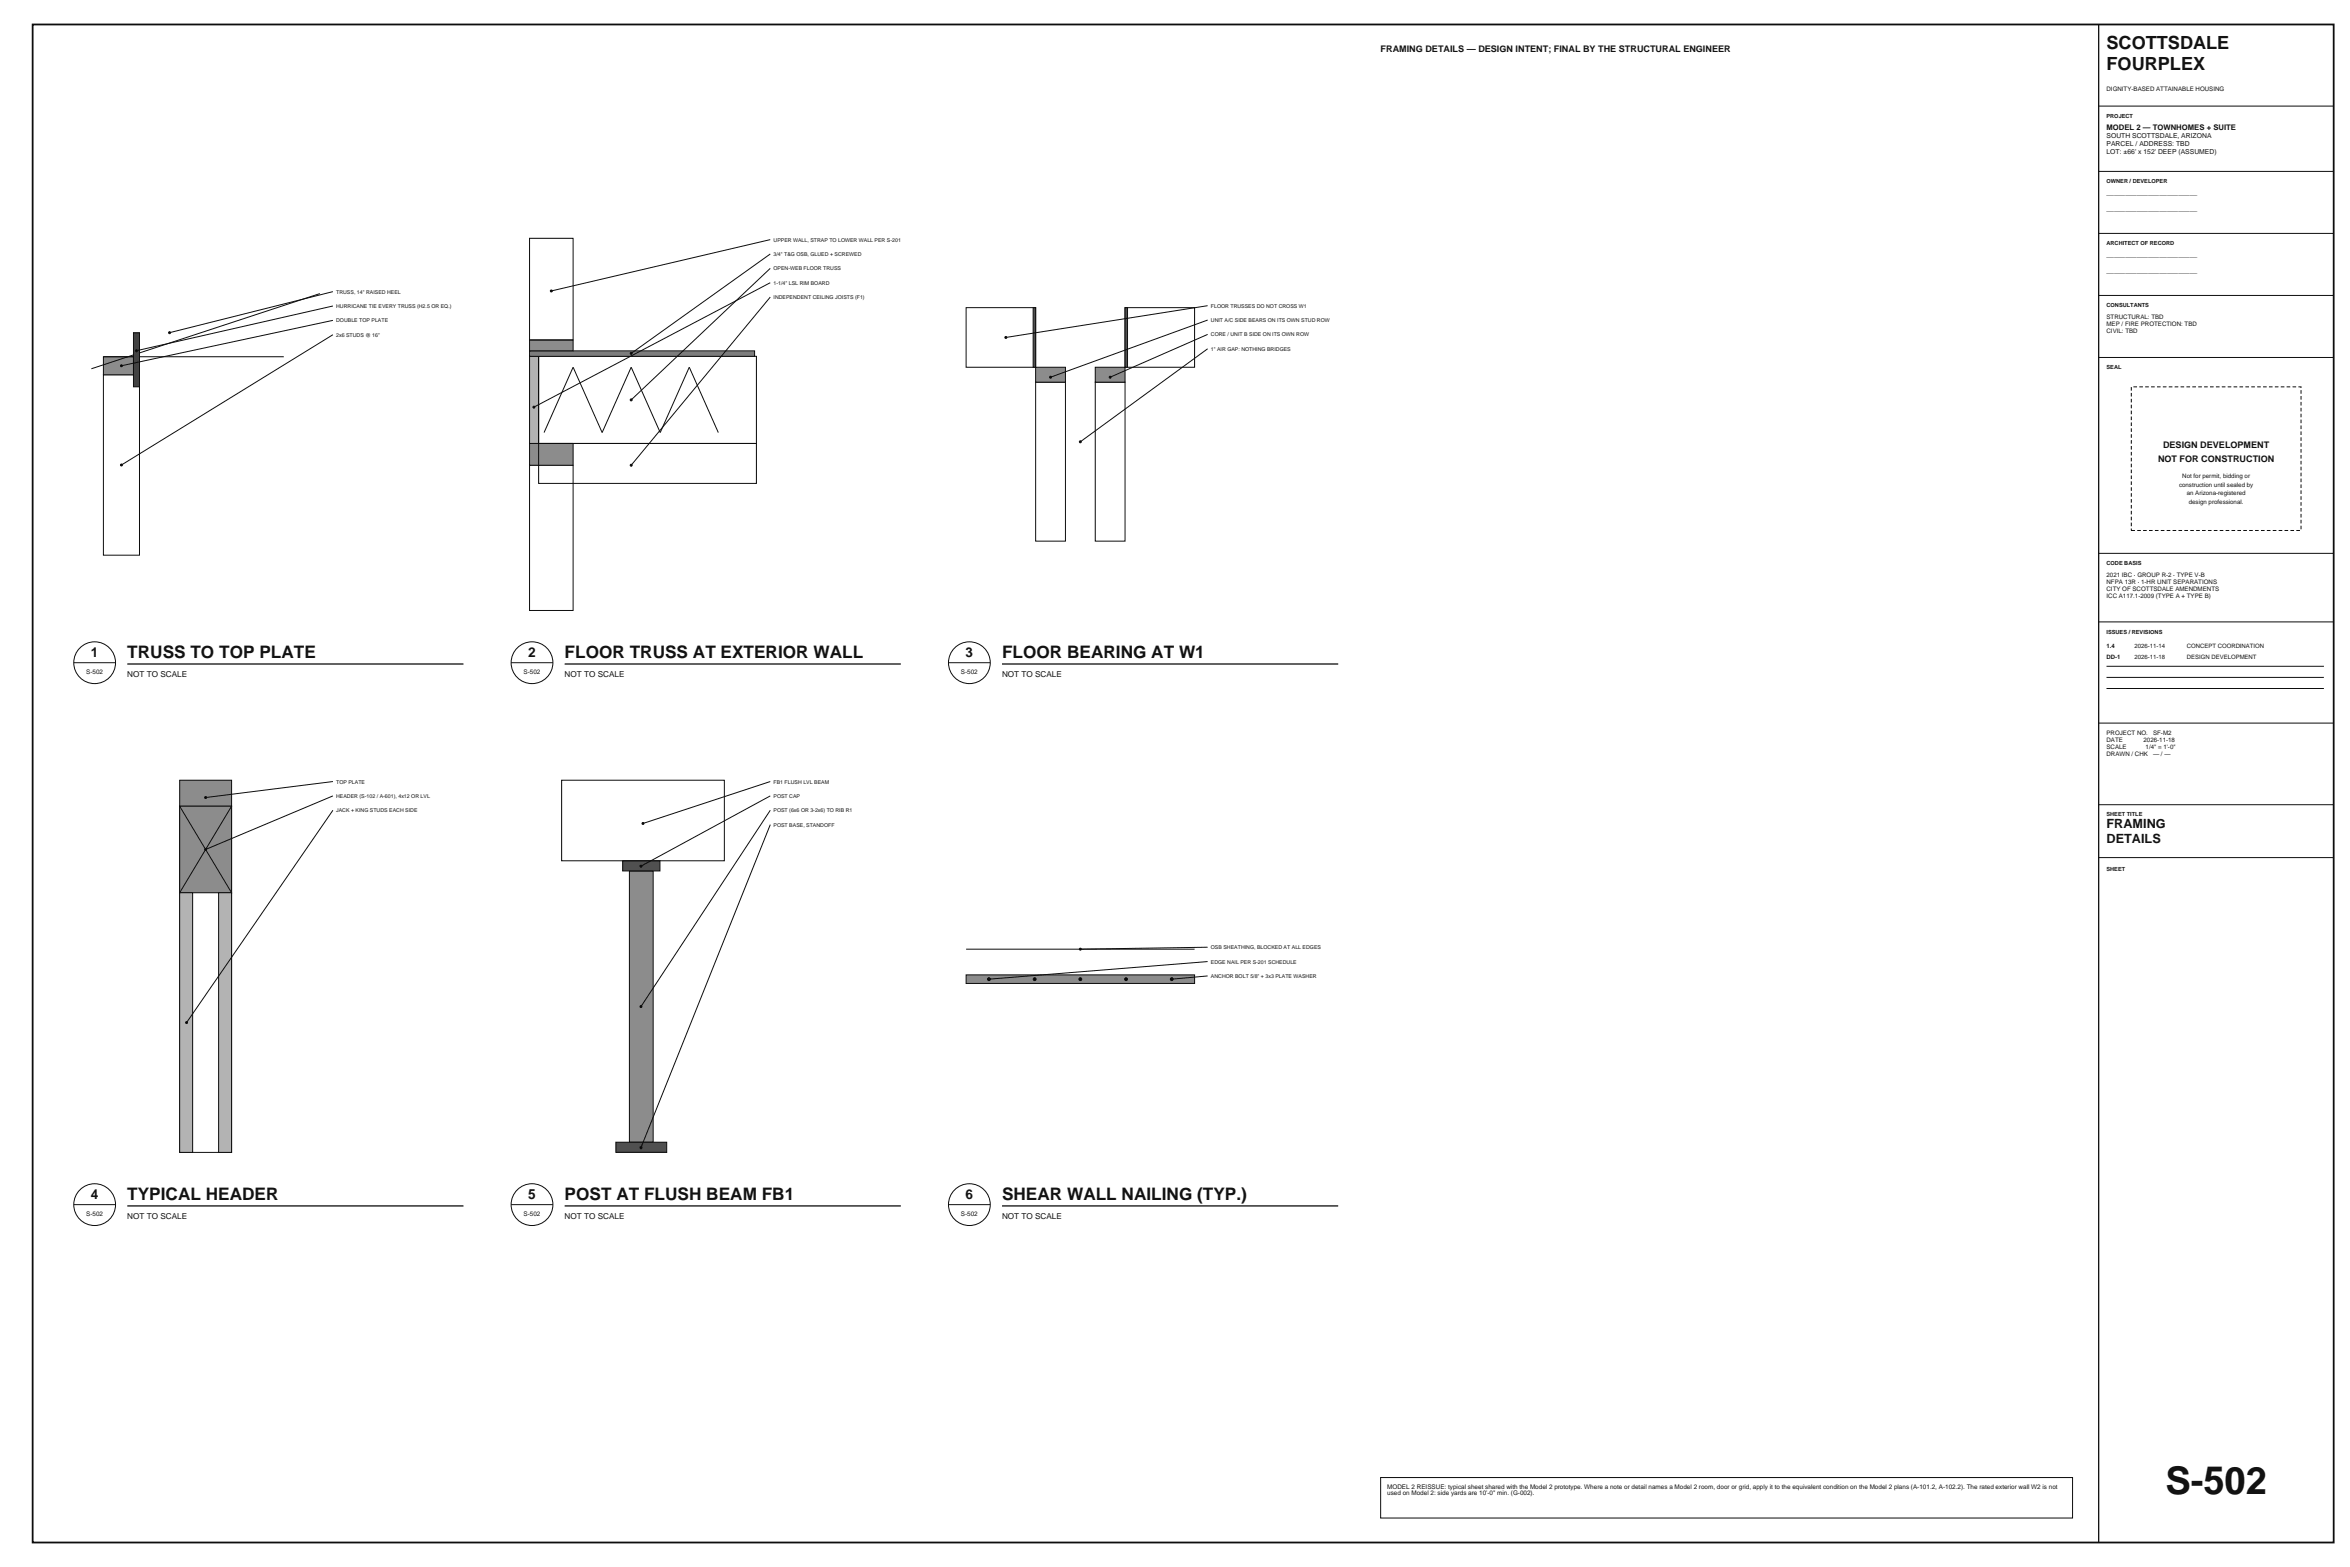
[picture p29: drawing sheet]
<svg xmlns="http://www.w3.org/2000/svg" width="914mm" height="610mm" viewBox="0 0 914 610" stroke-linecap="round" stroke-linejoin="round" font-family="sans-serif">
<defs><g id="words">
<text font-size="14.8" fill="#121212" x="842.6" y="581">S-502</text>
<g font-size="7.1" fill="#121212">
<text x="819.7" y="19">SCOTTSDALE</text>
<text x="819.7" y="27.1">FOURPLEX</text>
</g>
<g font-size="6.7" fill="#121212">
<text x="49.5" y="256">TRUSS TO TOP PLATE</text>
<text x="219.7" y="256">FLOOR TRUSS AT EXTERIOR WALL</text>
<text x="389.9" y="256">FLOOR BEARING AT W1</text>
<text x="49.5" y="466.9">TYPICAL HEADER</text>
<text x="219.7" y="466.9">POST AT FLUSH BEAM FB1</text>
<text x="389.9" y="466.9">SHEAR WALL NAILING (TYP.)</text>
</g>
<g font-size="5.3" fill="#121212">
<text x="35.4" y="255.8">1</text>
<text x="205.5" y="255.8">2</text>
<text x="375.7" y="255.8">3</text>
<text x="35.4" y="466.6">4</text>
<text x="205.5" y="466.6">5</text>
<text x="375.7" y="466.6">6</text>
</g>
<g font-size="4.9" fill="#121212">
<text x="819.7" y="322.2">FRAMING</text>
<text x="819.7" y="327.9">DETAILS</text>
</g>
<g font-size="3.5" fill="#121212">
<text x="537.2" y="20.3">FRAMING DETAILS — DESIGN INTENT; FINAL BY THE STRUCTURAL ENGINEER</text>
<text x="839.7" y="179.7">NOT FOR CONSTRUCTION</text>
<text x="841.7" y="174.1">DESIGN DEVELOPMENT</text>
</g>
<g font-size="3.2" fill="#121212">
<text x="49.5" y="263.4">NOT TO SCALE</text>
<text x="219.7" y="263.4">NOT TO SCALE</text>
<text x="389.9" y="263.4">NOT TO SCALE</text>
<text x="49.5" y="474.2">NOT TO SCALE</text>
<text x="219.7" y="474.2">NOT TO SCALE</text>
<text x="389.9" y="474.2">NOT TO SCALE</text>
</g>
<text font-size="3" fill="#121212" x="819.7" y="50.4">MODEL 2 — TOWNHOMES + SUITE</text>
<g font-size="2.6" fill="#121212">
<text x="819.7" y="53.9">SOUTH SCOTTSDALE, ARIZONA</text>
<text x="819.7" y="56.9">PARCEL / ADDRESS: TBD</text>
<text x="819.7" y="60">LOT: ±66' x 152' DEEP (ASSUMED)</text>
<text x="819.7" y="75.8">________________________</text>
<text x="819.7" y="81.9">________________________</text>
<text x="819.7" y="99.9">________________________</text>
<text x="819.7" y="106">________________________</text>
</g>
<g font-size="2.5" fill="#121212">
<text x="33.5" y="262.1">S-502</text>
<text x="203.7" y="262.1">S-502</text>
<text x="373.9" y="262.1">S-502</text>
<text x="33.5" y="472.9">S-502</text>
<text x="203.7" y="472.9">S-502</text>
<text x="373.9" y="472.9">S-502</text>
<text x="539.8" y="579.1">MODEL 2 REISSUE: typical sheet shared with the Model 2 prototype. Where a note or detail names a Model 2 room, door or grid, apply it to the equivalent condition on the Model 2 plans (A-101.2, A-102.2). The rated exterior wall W2 is not</text>
<text x="539.8" y="581.7">used on Model 2: side yards are 10'-0&quot; min. (G-002).</text>
</g>
<g font-size="2.4" fill="#121212">
<text x="819.7" y="35.2">DIGNITY-BASED ATTAINABLE HOUSING</text>
<text x="819.7" y="124.1">STRUCTURAL: TBD</text>
<text x="819.7" y="126.8">MEP / FIRE PROTECTION: TBD</text>
<text x="819.7" y="129.6">CIVIL: TBD</text>
<text x="847.9" y="189.4">construction until sealed by</text>
<text x="849.1" y="186.1">Not for permit, bidding or</text>
<text x="850.9" y="192.7">an Arizona-registered</text>
<text x="851.7" y="196">design professional.</text>
<text x="819.7" y="224.4">2021 IBC · GROUP R-2 · TYPE V-B</text>
<text x="819.7" y="227.2">NFPA 13R · 1-HR UNIT SEPARATIONS</text>
<text x="819.7" y="229.9">CITY OF SCOTTSDALE AMENDMENTS</text>
<text x="819.7" y="232.7">ICC A117.1-2009 (TYPE A + TYPE B)</text>
<text x="819.7" y="285.9">PROJECT NO.</text>
<text x="837.8" y="285.9">SF-M2</text>
<text x="819.7" y="288.6">DATE</text>
<text x="819.7" y="291.4">SCALE</text>
<text x="834.1" y="288.6">2026-11-18</text>
<text x="834.9" y="291.4">1/4&quot; = 1'-0&quot;</text>
<text x="819.7" y="294.2">DRAWN / CHK</text>
<text x="837.8" y="294.2">— / —</text>
</g>
<g font-size="2.3" fill="#121212">
<text x="819.7" y="252.1">1.4</text>
<text x="819.7" y="256.4">DD-1</text>
<text x="830.6" y="252.1">2026-11-14</text>
<text x="830.6" y="256.4">2026-11-18</text>
<text x="850.9" y="252.1">CONCEPT COORDINATION</text>
<text x="850.9" y="256.4">DESIGN DEVELOPMENT</text>
</g>
<g font-size="2.2" fill="#121212">
<text x="819.7" y="45.8">PROJECT</text>
<text x="819.7" y="71.2">OWNER / DEVELOPER</text>
<text x="819.7" y="95.4">ARCHITECT OF RECORD</text>
<text x="819.7" y="119.5">CONSULTANTS</text>
<text x="819.7" y="143.6">SEAL</text>
<text x="819.7" y="219.8">CODE BASIS</text>
<text x="819.7" y="246.5">ISSUES / REVISIONS</text>
<text x="819.7" y="317.6">SHEET TITLE</text>
<text x="819.7" y="338.7">SHEET</text>
</g>
<g font-size="2" fill="#121212">
<text x="301" y="94">UPPER WALL, STRAP TO LOWER WALL PER S-201</text>
<text x="301" y="99.6">3/4&quot; T&amp;G OSB, GLUED + SCREWED</text>
<text x="301" y="105.2">OPEN-WEB FLOOR TRUSS</text>
<text x="301" y="110.7">1-1/4&quot; LSL RIM BOARD</text>
<text x="130.8" y="114.2">TRUSS, 14&quot; RAISED HEEL</text>
<text x="130.8" y="119.8">HURRICANE TIE EVERY TRUSS (H2.5 OR EQ.)</text>
<text x="301" y="116.3">INDEPENDENT CEILING JOISTS (F1)</text>
<text x="471.2" y="119.7">FLOOR TRUSSES DO NOT CROSS W1</text>
<text x="130.8" y="125.4">DOUBLE TOP PLATE</text>
<text x="471.2" y="125.3">UNIT A/C SIDE BEARS ON ITS OWN STUD ROW</text>
<text x="130.8" y="131">2x6 STUDS @ 16&quot;</text>
<text x="471.2" y="130.9">CORE / UNIT B SIDE ON ITS OWN ROW</text>
<text x="471.2" y="136.4">1&quot; AIR GAP: NOTHING BRIDGES</text>
<text x="130.8" y="304.8">TOP PLATE</text>
<text x="301" y="304.8">FB1 FLUSH LVL BEAM</text>
<text x="130.8" y="310.4">HEADER (S-102 / A-601), 4x12 OR LVL</text>
<text x="301" y="310.4">POST CAP</text>
<text x="130.8" y="316">JACK + KING STUDS EACH SIDE</text>
<text x="301" y="316">POST (6x6 OR 3-2x6) TO RIB R1</text>
<text x="301" y="321.6">POST BASE, STANDOFF</text>
<text x="471.2" y="369.3">OSB SHEATHING, BLOCKED AT ALL EDGES</text>
<text x="471.2" y="374.8">EDGE NAIL PER S-201 SCHEDULE</text>
<text x="471.2" y="380.4">ANCHOR BOLT 5/8&quot; + 3x3 PLATE WASHER</text>
</g>
</g></defs>
<path d="M40.2 145.8h14.1v70.2h-14.1z" fill="none" stroke="#0d0d0d" stroke-width=".39"/>
<path d="M40.2 138.8h14.1v7h-14.1z" fill-rule="evenodd" fill="#8c8c8c" stroke="#0d0d0d" stroke-width=".39"/>
<path d="M124.5 114.2l-88.9 29.3M40.2 138.8h70.2M54.3 134.1v4.7" fill="none" stroke="#0d0d0d" stroke-width=".39"/>
<path d="M51.9 129.4h2.4v21.1h-2.4z" fill-rule="evenodd" fill="#404040" stroke="#0d0d0d" stroke-width=".39"/>
<path d="M129.5 113.5l-63.5 15.9M129.5 119l-76.4 17.4M129.5 124.6l-82.2 17.7M129.5 130.2l-82.2 50.7" fill="none" stroke="#0d0d0d" stroke-width=".39"/>
<g fill="#000" stroke="#0d0d0d" stroke-width=".39">
<circle cx="53.1" cy="136.4" r=".38"/>
<circle cx="66" cy="129.4" r=".38"/>
<circle cx="47.3" cy="142.3" r=".38"/>
<circle cx="47.3" cy="180.9" r=".38"/>
</g>
<circle cx="36.8" cy="257.8" r="8.1" fill="#fff" stroke="#0d0d0d" stroke-width=".39"/>
<path d="M206 181h17v56.5h-17zM28.7 257.8h16.3" fill="none" stroke="#0d0d0d" stroke-width=".39"/>
<path d="M49.5 258.3h130.8" fill="none" stroke="#0d0d0d" stroke-width=".5"/>
<path d="M206 172.5h17v8.5h-17z" fill-rule="evenodd" fill="#8c8c8c" stroke="#0d0d0d" stroke-width=".39"/>
<path d="M206 138.6h3.6v33.9h-3.6z" fill-rule="evenodd" fill="#b3b3b3" stroke="#0d0d0d" stroke-width=".39"/>
<path d="M209.6 138.6h84.7v33.9h-84.7zM211.7 168.3l11.3-25.4 11.3 25.4 11.3-25.4 11.3 25.4 11.3-25.4 11.3 25.4" fill="none" stroke="#0d0d0d" stroke-width=".39"/>
<path d="M206 136.5h87.6v2.1h-87.6z" fill-rule="evenodd" fill="#808080" stroke="#0d0d0d" stroke-width=".39"/>
<path d="M206 132.3h17v4.2h-17z" fill-rule="evenodd" fill="#8c8c8c" stroke="#0d0d0d" stroke-width=".39"/>
<path d="M206 92.7h17v39.6h-17zM299.7 93.2l-85.2 20M299.7 98.8l-54.1 38.7M299.7 104.4l-54.1 51.2M299.7 110l-92 48.4M299.7 115.6l-54.1 65.4M209.6 172.5h84.7v15.6h-84.7z" fill="none" stroke="#0d0d0d" stroke-width=".39"/>
<g fill="#000" stroke="#0d0d0d" stroke-width=".39">
<circle cx="214.5" cy="113.2" r=".38"/>
<circle cx="245.6" cy="137.5" r=".38"/>
<circle cx="207.7" cy="158.4" r=".38"/>
<circle cx="245.6" cy="155.6" r=".38"/>
<circle cx="245.6" cy="181" r=".38"/>
</g>
<circle cx="207" cy="257.8" r="8.1" fill="#fff" stroke="#0d0d0d" stroke-width=".39"/>
<path d="M403 148.7h11.6v61.8h-11.6zM426.2 148.7h11.6v61.8h-11.6zM198.9 257.8h16.2" fill="none" stroke="#0d0d0d" stroke-width=".39"/>
<path d="M219.7 258.3h130.8" fill="none" stroke="#0d0d0d" stroke-width=".5"/>
<g fill="#8c8c8c" stroke="#0d0d0d" stroke-width=".39">
<path d="M403 142.9h11.6v5.8h-11.6z" fill-rule="evenodd"/>
<path d="M426.2 142.9h11.6v5.8h-11.6z" fill-rule="evenodd"/>
</g>
<path d="M375.9 119.7h27.1v23.2h-27.1zM437.8 119.7h27v23.2h-27z" fill="none" stroke="#0d0d0d" stroke-width=".39"/>
<g fill="#4d4d4d" stroke="#0d0d0d" stroke-width=".39">
<path d="M402 119.7h1v23.2h-1z" fill-rule="evenodd"/>
<path d="M437.8 119.7h.9v23.2h-.9z" fill-rule="evenodd"/>
</g>
<path d="M469.9 118.9l-78.5 12.4M469.9 124.5l-61.1 22.2M469.9 130.1l-37.9 16.6M469.9 135.7l-49.5 36.2" fill="none" stroke="#0d0d0d" stroke-width=".39"/>
<g fill="#000" stroke="#0d0d0d" stroke-width=".39">
<circle cx="391.4" cy="131.3" r=".38"/>
<circle cx="408.8" cy="146.7" r=".38"/>
<circle cx="432" cy="146.7" r=".38"/>
<circle cx="420.4" cy="171.9" r=".38"/>
</g>
<circle cx="377.2" cy="257.8" r="8.1" fill="#fff" stroke="#0d0d0d" stroke-width=".39"/>
<path d="M369.1 257.8h16.2M69.9 313.6h20.2v134.7h-20.2z" fill="none" stroke="#0d0d0d" stroke-width=".39"/>
<path d="M389.9 258.3h130.8" fill="none" stroke="#0d0d0d" stroke-width=".5"/>
<g fill="#8c8c8c" stroke="#0d0d0d" stroke-width=".39">
<path d="M69.9 303.5h20.2v10.1h-20.2z" fill-rule="evenodd"/>
<path d="M69.9 313.6h20.2v33.7h-20.2z" fill-rule="evenodd"/>
</g>
<path d="M69.9 313.6l20.2 33.7M90.1 313.6l-20.2 33.7" fill="none" stroke="#0d0d0d" stroke-width=".39"/>
<g fill="#b3b3b3" stroke="#0d0d0d" stroke-width=".39">
<path d="M69.9 347.3h5.1v101h-5.1z" fill-rule="evenodd"/>
<path d="M85.1 347.3h5v101h-5z" fill-rule="evenodd"/>
</g>
<path d="M129.5 304l-49.5 6.3M129.5 309.6l-49.5 20.9M129.5 315.2l-56.9 82.6" fill="none" stroke="#0d0d0d" stroke-width=".39"/>
<g fill="#000" stroke="#0d0d0d" stroke-width=".39">
<circle cx="80" cy="310.3" r=".38"/>
<circle cx="80" cy="330.5" r=".38"/>
<circle cx="72.6" cy="397.8" r=".38"/>
</g>
<circle cx="36.8" cy="468.6" r="8.1" fill="#fff" stroke="#0d0d0d" stroke-width=".39"/>
<path d="M28.7 468.6h16.3" fill="none" stroke="#0d0d0d" stroke-width=".39"/>
<path d="M49.5 469.1h130.8" fill="none" stroke="#0d0d0d" stroke-width=".5"/>
<path d="M244.9 338.8h9.2v105.6h-9.2z" fill-rule="evenodd" fill="#8c8c8c" stroke="#0d0d0d" stroke-width=".39"/>
<g fill="#4d4d4d" stroke="#0d0d0d" stroke-width=".39">
<path d="M239.6 444.4h19.8v3.9h-19.8z" fill-rule="evenodd"/>
<path d="M242.3 334.9h14.5v3.9h-14.5z" fill-rule="evenodd"/>
</g>
<path d="M218.5 303.5h63.4v31.4h-63.4zM299.7 304l-49.5 16.3M299.7 309.6l-50.3 27.4M299.7 315.2l-50.3 76.4M299.7 320.8l-50.3 125.7" fill="none" stroke="#0d0d0d" stroke-width=".39"/>
<g fill="#000" stroke="#0d0d0d" stroke-width=".39">
<circle cx="249.4" cy="337" r=".38"/>
<circle cx="250.2" cy="320.3" r=".38"/>
<circle cx="249.4" cy="391.6" r=".38"/>
<circle cx="249.4" cy="446.5" r=".38"/>
</g>
<circle cx="207" cy="468.6" r="8.1" fill="#fff" stroke="#0d0d0d" stroke-width=".39"/>
<path d="M198.9 468.6h16.2" fill="none" stroke="#0d0d0d" stroke-width=".39"/>
<path d="M219.7 469.1h130.8" fill="none" stroke="#0d0d0d" stroke-width=".5"/>
<path d="M375.9 379.3h88.9v3.3h-88.9z" fill-rule="evenodd" fill="#8c8c8c" stroke="#0d0d0d" stroke-width=".39"/>
<path d="M375.9 369.3h88.9M469.9 368.5l-49.5 .8M469.9 374.1l-85.1 6.8M469.9 379.7l-14 1.2" fill="none" stroke="#0d0d0d" stroke-width=".39"/>
<g fill="#000" stroke="#0d0d0d" stroke-width=".39">
<circle cx="420.4" cy="369.3" r=".38"/>
<circle cx="384.8" cy="380.9" r=".56"/>
<circle cx="384.8" cy="380.9" r=".38"/>
<circle cx="402.6" cy="380.9" r=".56"/>
<circle cx="420.4" cy="380.9" r=".56"/>
<circle cx="438.1" cy="380.9" r=".56"/>
<circle cx="455.9" cy="380.9" r=".56"/>
<circle cx="455.9" cy="380.9" r=".38"/>
</g>
<circle cx="377.2" cy="468.6" r="8.1" fill="#fff" stroke="#0d0d0d" stroke-width=".39"/>
<g fill="none" stroke="#0d0d0d" stroke-width=".39">
<path d="M816.6 41.3h91.4M816.6 66.7h91.4M816.6 90.8h91.4M816.6 114.9h91.4M816.6 139.1h91.4M816.6 215.3h91.4M816.6 241.9h91.4M819.7 259.2h84.5M819.7 263.5h84.5M819.7 267.8h84.5M816.6 281.3h91.4M816.6 313.1h91.4"/>
<path d="M816.6 333.6h91.4M369.1 468.6h16.2"/>
</g>
<path d="M816.6 9.5v590.6M389.9 469.1h130.8" fill="none" stroke="#0d0d0d" stroke-width=".5"/>
<path d="M12.7 9.5h895.3v590.6h-895.3z" fill="none" stroke="#0d0d0d" stroke-width=".7" stroke-linecap="butt"/>
<path d="M829.3 150.5h66v55.9h-66z" fill="none" stroke="#0d0d0d" stroke-width=".39" stroke-dasharray="1.4 .9" stroke-linecap="butt"/>
<path d="M537.2 574.8h269.2v15.7h-269.2z" fill-rule="evenodd" fill="#fff" stroke="#0d0d0d" stroke-width=".39"/>
<use href="#words"/>
</svg>
